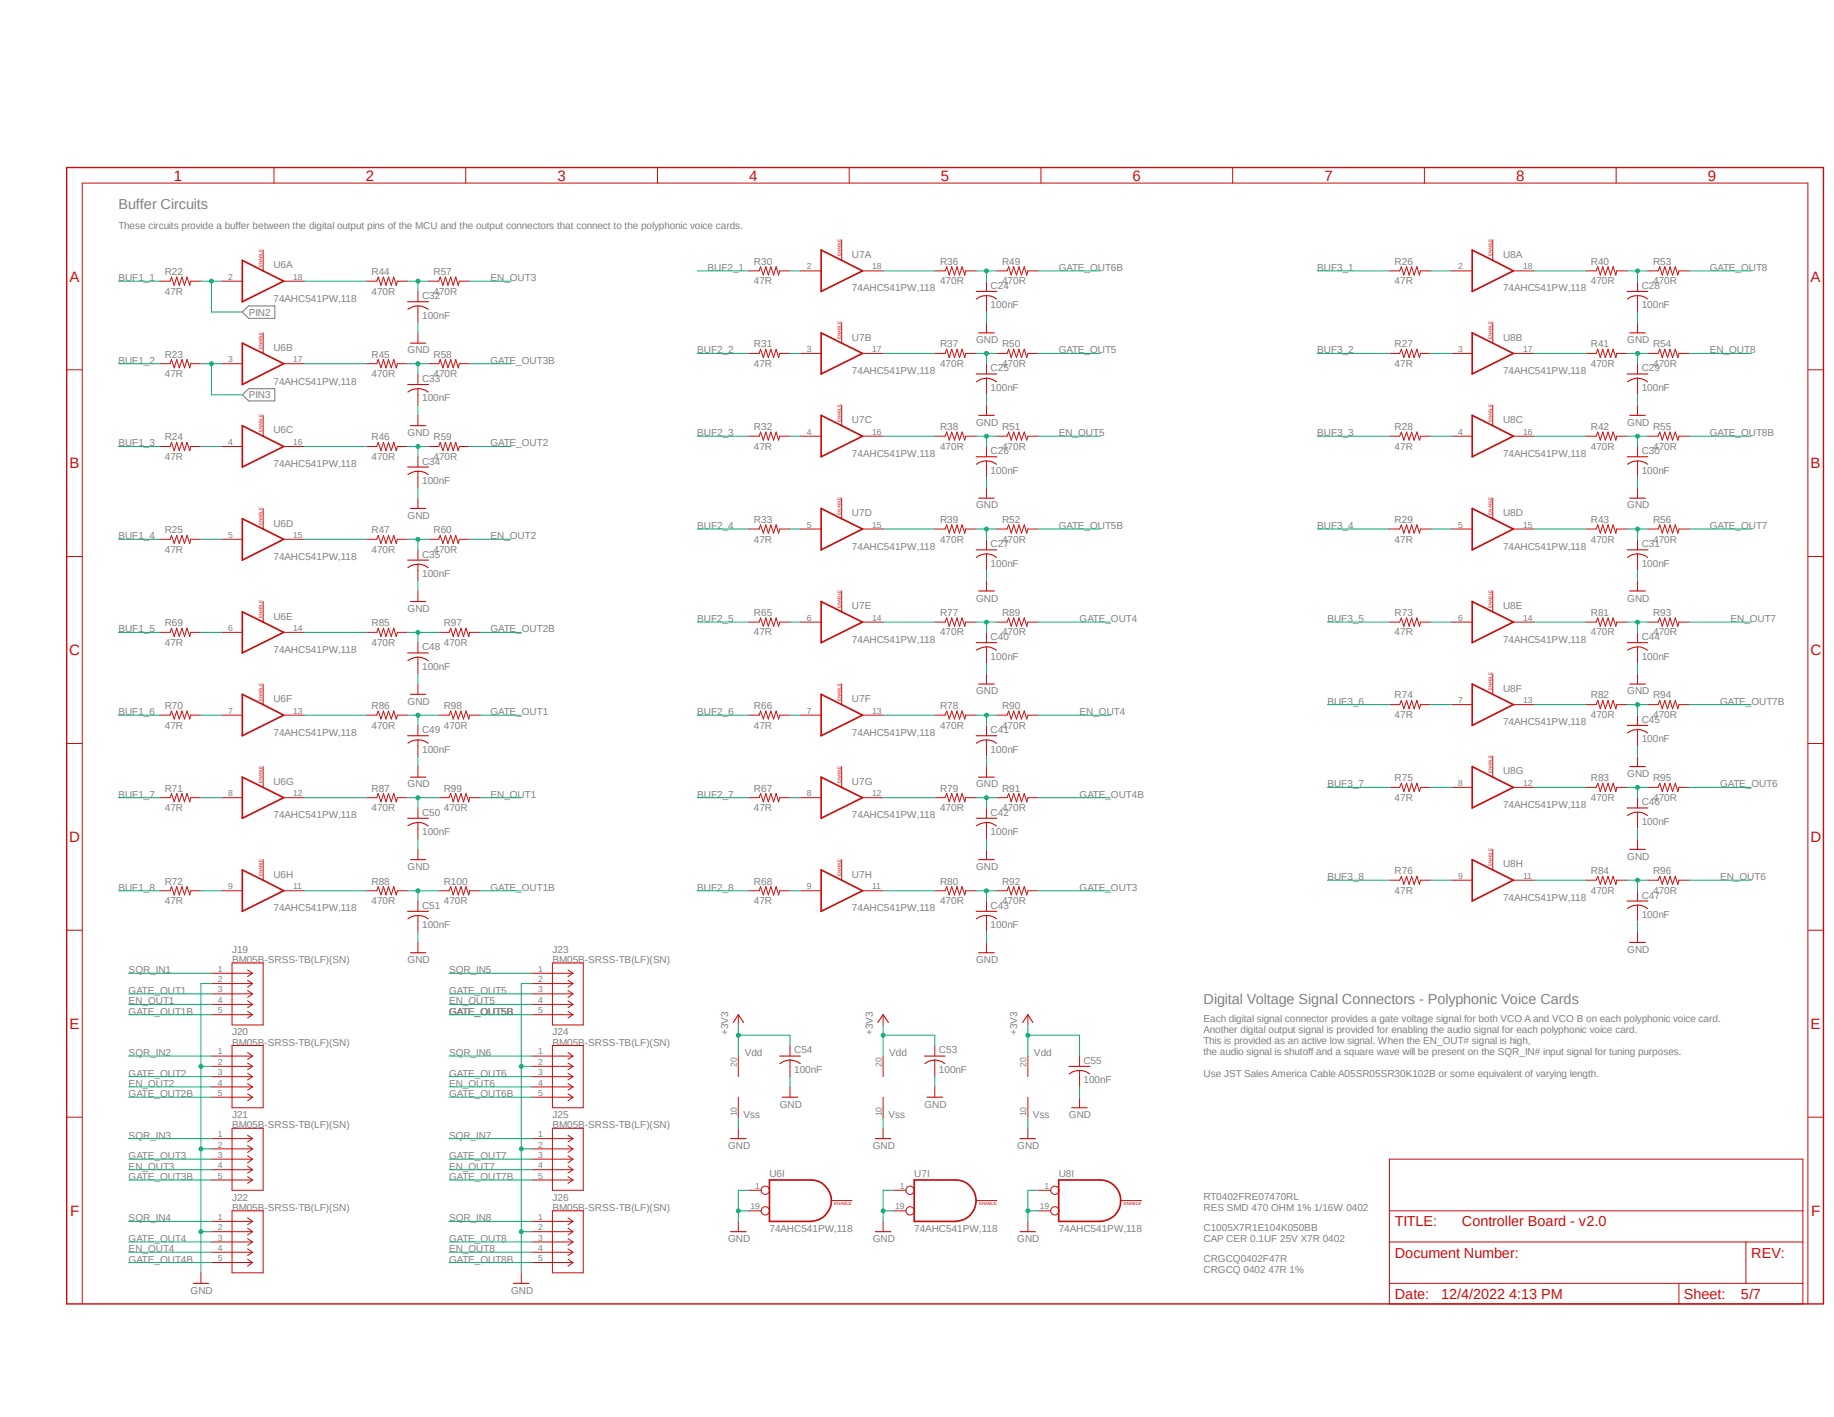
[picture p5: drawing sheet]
<svg xmlns="http://www.w3.org/2000/svg" width="279mm" height="216mm" viewBox="0 0 279 216" stroke-linecap="round" stroke-linejoin="round" font-family="sans-serif">
<defs><g id="words">
<g font-size="2.3" fill="#c90d0c">
<text x="26.5" y="27.5">1</text>
<text x="55.7" y="27.5">2</text>
<text x="84.9" y="27.5">3</text>
<text x="114.1" y="27.5">4</text>
<text x="143.3" y="27.5">5</text>
<text x="172.5" y="27.5">6</text>
<text x="201.8" y="27.5">7</text>
<text x="231" y="27.5">8</text>
<text x="260.2" y="27.5">9</text>
<text x="10.6" y="42.9">A</text>
<text x="275.8" y="42.9">A</text>
<text x="10.6" y="71.4">B</text>
<text x="275.8" y="71.4">B</text>
<text x="10.5" y="99.9">C</text>
<text x="275.8" y="99.9">C</text>
<text x="10.5" y="128.3">D</text>
<text x="275.8" y="128.3">D</text>
<text x="10.6" y="156.8">E</text>
<text x="275.8" y="156.8">E</text>
<text x="10.7" y="185.2">F</text>
<text x="275.9" y="185.2">F</text>
</g>
<g font-size="2.2" fill="#808080">
<text x="18" y="31.8">Buffer Circuits</text>
<text x="183.3" y="153">Digital Voltage Signal Connectors - Polyphonic Voice Cards</text>
</g>
<g font-size="2.2" fill="#c90d0c">
<text x="212.5" y="186.9">TITLE:</text>
<text x="212.5" y="191.6">Document Number:</text>
<text x="222.7" y="186.9">Controller Board - v2.0</text>
<text x="266.8" y="191.6">REV:</text>
<text x="212.5" y="197.9">Date:</text>
<text x="219.5" y="197.9">12/4/2022 4:13 PM</text>
<text x="256.5" y="197.9">Sheet:</text>
<text x="265.2" y="197.9">5/7</text>
</g>
<g font-size="1.5" fill="#808080">
<text x="18" y="35">These circuits provide a buffer between the digital output pins of the MCU and the output connectors that connect to the polyphonic voice cards.</text>
<text x="25.1" y="41.9">R22</text>
<text x="41.7" y="40.9">U6A</text>
<text x="56.6" y="41.9">R44</text>
<text x="66" y="41.9">R57</text>
<text x="107.8" y="41.3">BUF2_1</text>
<text x="114.8" y="40.3">R30</text>
<text x="129.8" y="39.3">U7A</text>
<text x="143.2" y="40.3">R36</text>
<text x="152.7" y="40.3">R49</text>
<text x="161.3" y="41.3">GATE_OUT6B</text>
<text x="200.7" y="41.3">BUF3_1</text>
<text x="212.5" y="40.3">R26</text>
<text x="229" y="39.3">U8A</text>
<text x="242.4" y="40.3">R40</text>
<text x="251.8" y="40.3">R53</text>
<text x="260.5" y="41.3">GATE_OUT8</text>
<text x="18" y="42.8">BUF1_1</text>
<text x="25.1" y="44.9">47R</text>
<text x="41.7" y="46">74AHC541PW,118</text>
<text x="56.6" y="44.9">470R</text>
<text x="64.3" y="45.6">C32</text>
<text x="66" y="44.9">470R</text>
<text x="74.7" y="42.8">EN_OUT3</text>
<text x="114.8" y="43.3">47R</text>
<text x="129.8" y="44.4">74AHC541PW,118</text>
<text x="143.2" y="43.3">470R</text>
<text x="150.9" y="47">100nF</text>
<text x="150.9" y="44">C24</text>
<text x="152.7" y="43.3">470R</text>
<text x="212.5" y="43.3">47R</text>
<text x="229" y="44.4">74AHC541PW,118</text>
<text x="242.4" y="43.3">470R</text>
<text x="250.1" y="47">100nF</text>
<text x="250.1" y="44">C28</text>
<text x="251.8" y="43.3">470R</text>
<text x="37.9" y="48.1">PIN2</text>
<text x="41.7" y="53.5">U6B</text>
<text x="62.1" y="53.8">GND</text>
<text x="64.3" y="48.6">100nF</text>
<text x="106.2" y="53.8">BUF2_2</text>
<text x="114.8" y="52.9">R31</text>
<text x="129.8" y="51.9">U7B</text>
<text x="143.2" y="52.9">R37</text>
<text x="148.7" y="52.3">GND</text>
<text x="152.7" y="52.9">R50</text>
<text x="161.3" y="53.8">GATE_OUT5</text>
<text x="200.7" y="53.8">BUF3_2</text>
<text x="212.5" y="52.9">R27</text>
<text x="229" y="51.9">U8B</text>
<text x="242.4" y="52.9">R41</text>
<text x="247.9" y="52.3">GND</text>
<text x="251.8" y="52.9">R54</text>
<text x="260.5" y="53.8">EN_OUT8</text>
<text x="18" y="55.4">BUF1_2</text>
<text x="25.1" y="57.5">47R</text>
<text x="25.1" y="54.5">R23</text>
<text x="41.7" y="58.6">74AHC541PW,118</text>
<text x="56.6" y="57.5">470R</text>
<text x="56.6" y="54.5">R45</text>
<text x="64.3" y="58.2">C33</text>
<text x="66" y="57.5">470R</text>
<text x="66" y="54.5">R58</text>
<text x="74.7" y="55.4">GATE_OUT3B</text>
<text x="114.8" y="55.9">47R</text>
<text x="129.8" y="57">74AHC541PW,118</text>
<text x="143.2" y="55.9">470R</text>
<text x="150.9" y="59.6">100nF</text>
<text x="150.9" y="56.6">C25</text>
<text x="152.7" y="55.9">470R</text>
<text x="212.5" y="55.9">47R</text>
<text x="229" y="57">74AHC541PW,118</text>
<text x="242.4" y="55.9">470R</text>
<text x="250.1" y="59.6">100nF</text>
<text x="250.1" y="56.6">C29</text>
<text x="251.8" y="55.9">470R</text>
<text x="37.9" y="60.7">PIN3</text>
<text x="64.3" y="61.2">100nF</text>
<text x="114.8" y="65.5">R32</text>
<text x="129.8" y="64.5">U7C</text>
<text x="143.2" y="65.5">R38</text>
<text x="148.7" y="64.9">GND</text>
<text x="152.7" y="65.5">R51</text>
<text x="212.5" y="65.5">R28</text>
<text x="229" y="64.5">U8C</text>
<text x="242.4" y="65.5">R42</text>
<text x="247.9" y="64.9">GND</text>
<text x="251.8" y="65.5">R55</text>
<text x="18" y="68">BUF1_3</text>
<text x="25.1" y="70.1">47R</text>
<text x="25.1" y="67.1">R24</text>
<text x="41.7" y="71.2">74AHC541PW,118</text>
<text x="41.7" y="66">U6C</text>
<text x="56.6" y="70.1">470R</text>
<text x="56.6" y="67.1">R46</text>
<text x="62.1" y="66.5">GND</text>
<text x="64.3" y="70.8">C34</text>
<text x="66" y="70.1">470R</text>
<text x="66" y="67.1">R59</text>
<text x="74.7" y="68">GATE_OUT2</text>
<text x="106.2" y="66.5">BUF2_3</text>
<text x="114.8" y="68.5">47R</text>
<text x="129.8" y="69.6">74AHC541PW,118</text>
<text x="143.2" y="68.5">470R</text>
<text x="150.9" y="69.2">C26</text>
<text x="152.7" y="68.5">470R</text>
<text x="161.3" y="66.5">EN_OUT5</text>
<text x="200.7" y="66.5">BUF3_3</text>
<text x="212.5" y="68.5">47R</text>
<text x="229" y="69.6">74AHC541PW,118</text>
<text x="242.4" y="68.5">470R</text>
<text x="250.1" y="69.2">C30</text>
<text x="251.8" y="68.5">470R</text>
<text x="260.5" y="66.5">GATE_OUT8B</text>
<text x="64.3" y="73.8">100nF</text>
<text x="148.7" y="77.5">GND</text>
<text x="150.9" y="72.2">100nF</text>
<text x="247.9" y="77.5">GND</text>
<text x="250.1" y="72.2">100nF</text>
<text x="18" y="82.2">BUF1_4</text>
<text x="25.1" y="81.3">R25</text>
<text x="41.7" y="80.2">U6D</text>
<text x="56.6" y="81.3">R47</text>
<text x="62.1" y="79">GND</text>
<text x="66" y="81.3">R60</text>
<text x="74.7" y="82.2">EN_OUT2</text>
<text x="106.2" y="80.6">BUF2_4</text>
<text x="114.8" y="82.7">47R</text>
<text x="114.8" y="79.7">R33</text>
<text x="129.8" y="83.8">74AHC541PW,118</text>
<text x="129.8" y="78.7">U7D</text>
<text x="143.2" y="82.7">470R</text>
<text x="143.2" y="79.7">R39</text>
<text x="150.9" y="83.4">C27</text>
<text x="152.7" y="82.7">470R</text>
<text x="152.7" y="79.7">R52</text>
<text x="161.3" y="80.6">GATE_OUT5B</text>
<text x="200.7" y="80.6">BUF3_4</text>
<text x="212.5" y="82.7">47R</text>
<text x="212.5" y="79.7">R29</text>
<text x="229" y="83.8">74AHC541PW,118</text>
<text x="229" y="78.7">U8D</text>
<text x="242.4" y="82.7">470R</text>
<text x="242.4" y="79.7">R43</text>
<text x="250.1" y="83.4">C31</text>
<text x="251.8" y="82.7">470R</text>
<text x="251.8" y="79.7">R56</text>
<text x="260.5" y="80.6">GATE_OUT7</text>
<text x="25.1" y="84.2">47R</text>
<text x="41.7" y="85.3">74AHC541PW,118</text>
<text x="56.6" y="84.2">470R</text>
<text x="64.3" y="87.9">100nF</text>
<text x="64.3" y="85">C35</text>
<text x="66" y="84.2">470R</text>
<text x="150.9" y="86.4">100nF</text>
<text x="250.1" y="86.4">100nF</text>
<text x="25.1" y="95.4">R69</text>
<text x="41.7" y="94.4">U6E</text>
<text x="56.6" y="95.4">R85</text>
<text x="62.1" y="93.2">GND</text>
<text x="67.6" y="95.4">R97</text>
<text x="106.2" y="94.8">BUF2_5</text>
<text x="114.8" y="93.9">R65</text>
<text x="129.8" y="92.8">U7E</text>
<text x="143.2" y="93.9">R77</text>
<text x="148.7" y="91.7">GND</text>
<text x="152.7" y="93.9">R89</text>
<text x="164.5" y="94.8">GATE_OUT4</text>
<text x="202.2" y="94.8">BUF3_5</text>
<text x="212.5" y="93.9">R73</text>
<text x="229" y="92.8">U8E</text>
<text x="242.4" y="93.9">R81</text>
<text x="247.9" y="91.7">GND</text>
<text x="251.8" y="93.9">R93</text>
<text x="263.6" y="94.8">EN_OUT7</text>
<text x="18" y="96.3">BUF1_5</text>
<text x="25.1" y="98.4">47R</text>
<text x="41.7" y="99.5">74AHC541PW,118</text>
<text x="56.6" y="98.4">470R</text>
<text x="64.3" y="99.1">C48</text>
<text x="67.6" y="98.4">470R</text>
<text x="74.7" y="96.3">GATE_OUT2B</text>
<text x="114.8" y="96.8">47R</text>
<text x="129.8" y="97.9">74AHC541PW,118</text>
<text x="143.2" y="96.8">470R</text>
<text x="150.9" y="100.5">100nF</text>
<text x="150.9" y="97.5">C40</text>
<text x="152.7" y="96.8">470R</text>
<text x="212.5" y="96.8">47R</text>
<text x="229" y="97.9">74AHC541PW,118</text>
<text x="242.4" y="96.8">470R</text>
<text x="250.1" y="100.5">100nF</text>
<text x="250.1" y="97.5">C44</text>
<text x="251.8" y="96.8">470R</text>
<text x="41.7" y="107">U6F</text>
<text x="62.1" y="107.4">GND</text>
<text x="64.3" y="102.1">100nF</text>
<text x="129.8" y="107">U7F</text>
<text x="148.7" y="105.8">GND</text>
<text x="202.2" y="107.4">BUF3_6</text>
<text x="212.5" y="106.4">R74</text>
<text x="229" y="105.4">U8F</text>
<text x="242.4" y="106.4">R82</text>
<text x="247.9" y="105.8">GND</text>
<text x="251.8" y="106.4">R94</text>
<text x="262" y="107.4">GATE_OUT7B</text>
<text x="18" y="109">BUF1_6</text>
<text x="25.1" y="111">47R</text>
<text x="25.1" y="108">R70</text>
<text x="41.7" y="112.1">74AHC541PW,118</text>
<text x="56.6" y="111">470R</text>
<text x="56.6" y="108">R86</text>
<text x="64.3" y="111.7">C49</text>
<text x="67.6" y="111">470R</text>
<text x="67.6" y="108">R98</text>
<text x="74.7" y="109">GATE_OUT1</text>
<text x="106.2" y="109">BUF2_6</text>
<text x="114.8" y="111">47R</text>
<text x="114.8" y="108">R66</text>
<text x="129.8" y="112.1">74AHC541PW,118</text>
<text x="143.2" y="111">470R</text>
<text x="143.2" y="108">R78</text>
<text x="150.9" y="111.7">C41</text>
<text x="152.7" y="111">470R</text>
<text x="152.7" y="108">R90</text>
<text x="164.5" y="109">EN_OUT4</text>
<text x="212.5" y="109.4">47R</text>
<text x="229" y="110.5">74AHC541PW,118</text>
<text x="242.4" y="109.4">470R</text>
<text x="250.1" y="113.1">100nF</text>
<text x="250.1" y="110.1">C45</text>
<text x="251.8" y="109.4">470R</text>
<text x="41.7" y="119.6">U6G</text>
<text x="62.1" y="120">GND</text>
<text x="64.3" y="114.7">100nF</text>
<text x="129.8" y="119.6">U7G</text>
<text x="148.7" y="120">GND</text>
<text x="150.9" y="114.7">100nF</text>
<text x="202.2" y="120">BUF3_7</text>
<text x="212.5" y="119">R75</text>
<text x="229" y="118">U8G</text>
<text x="242.4" y="119">R83</text>
<text x="247.9" y="118.4">GND</text>
<text x="251.8" y="119">R95</text>
<text x="262" y="120">GATE_OUT6</text>
<text x="18" y="121.5">BUF1_7</text>
<text x="25.1" y="123.6">47R</text>
<text x="25.1" y="120.6">R71</text>
<text x="41.7" y="124.7">74AHC541PW,118</text>
<text x="56.6" y="123.6">470R</text>
<text x="56.6" y="120.6">R87</text>
<text x="64.3" y="124.3">C50</text>
<text x="67.6" y="123.6">470R</text>
<text x="67.6" y="120.6">R99</text>
<text x="74.7" y="121.5">EN_OUT1</text>
<text x="106.2" y="121.5">BUF2_7</text>
<text x="114.8" y="123.6">47R</text>
<text x="114.8" y="120.6">R67</text>
<text x="129.8" y="124.7">74AHC541PW,118</text>
<text x="143.2" y="123.6">470R</text>
<text x="143.2" y="120.6">R79</text>
<text x="150.9" y="124.3">C42</text>
<text x="152.7" y="123.6">470R</text>
<text x="152.7" y="120.6">R91</text>
<text x="164.5" y="121.5">GATE_OUT4B</text>
<text x="212.5" y="122">47R</text>
<text x="229" y="123.1">74AHC541PW,118</text>
<text x="242.4" y="122">470R</text>
<text x="250.1" y="125.7">100nF</text>
<text x="250.1" y="122.7">C46</text>
<text x="251.8" y="122">470R</text>
<text x="64.3" y="127.3">100nF</text>
<text x="150.9" y="127.3">100nF</text>
<text x="247.9" y="131">GND</text>
<text x="18" y="135.7">BUF1_8</text>
<text x="25.1" y="137.8">47R</text>
<text x="25.1" y="134.8">R72</text>
<text x="41.7" y="133.7">U6H</text>
<text x="56.6" y="137.8">470R</text>
<text x="56.6" y="134.8">R88</text>
<text x="62.1" y="132.5">GND</text>
<text x="67.6" y="137.8">470R</text>
<text x="67.6" y="134.8">R100</text>
<text x="74.7" y="135.7">GATE_OUT1B</text>
<text x="106.2" y="135.7">BUF2_8</text>
<text x="114.8" y="137.8">47R</text>
<text x="114.8" y="134.8">R68</text>
<text x="129.8" y="133.7">U7H</text>
<text x="143.2" y="137.8">470R</text>
<text x="143.2" y="134.8">R80</text>
<text x="148.7" y="132.5">GND</text>
<text x="152.7" y="137.8">470R</text>
<text x="152.7" y="134.8">R92</text>
<text x="164.5" y="135.7">GATE_OUT3</text>
<text x="202.2" y="134.2">BUF3_8</text>
<text x="212.5" y="136.2">47R</text>
<text x="212.5" y="133.2">R76</text>
<text x="229" y="137.3">74AHC541PW,118</text>
<text x="229" y="132.2">U8H</text>
<text x="242.4" y="136.2">470R</text>
<text x="242.4" y="133.2">R84</text>
<text x="250.1" y="136.9">C47</text>
<text x="251.8" y="136.2">470R</text>
<text x="251.8" y="133.2">R96</text>
<text x="262" y="134.2">EN_OUT6</text>
<text x="41.7" y="138.9">74AHC541PW,118</text>
<text x="64.3" y="141.4">100nF</text>
<text x="64.3" y="138.5">C51</text>
<text x="129.8" y="138.9">74AHC541PW,118</text>
<text x="150.9" y="141.4">100nF</text>
<text x="150.9" y="138.5">C43</text>
<text x="250.1" y="139.9">100nF</text>
<text x="19.6" y="148.3">SQR_IN1</text>
<text x="35.3" y="146.7">BM05B-SRSS-TB(LF)(SN)</text>
<text x="35.3" y="145.2">J19</text>
<text x="62.1" y="146.7">GND</text>
<text x="68.4" y="148.3">SQR_IN5</text>
<text x="84.2" y="146.7">BM05B-SRSS-TB(LF)(SN)</text>
<text x="84.2" y="145.2">J23</text>
<text x="148.7" y="146.7">GND</text>
<text x="247.9" y="145.2">GND</text>
<text x="19.6" y="151.5">GATE_OUT1</text>
<text x="19.6" y="153">EN_OUT1</text>
<text x="19.6" y="154.6">GATE_OUT1B</text>
<text x="68.4" y="151.5">GATE_OUT5</text>
<text x="68.4" y="153">EN_OUT5</text>
<text x="68.4" y="154.6">GATE_OUT5B</text>
<text x="183.3" y="155.8">Each digital signal connector provides a gate voltage signal for both VCO A and VCO B on each polyphonic voice card.</text>
<text x="19.6" y="160.9">SQR_IN2</text>
<text x="35.3" y="159.3">BM05B-SRSS-TB(LF)(SN)</text>
<text x="35.3" y="157.7">J20</text>
<text x="68.4" y="160.9">SQR_IN6</text>
<text x="84.2" y="159.3">BM05B-SRSS-TB(LF)(SN)</text>
<text x="84.2" y="157.7">J24</text>
<text x="110.9" y="157.7" transform="rotate(-90 110.9 157.7)">+3V3</text>
<text x="113.5" y="160.9">Vdd</text>
<text x="121" y="160.5">C54</text>
<text x="133" y="157.7" transform="rotate(-90 133 157.7)">+3V3</text>
<text x="135.5" y="160.9">Vdd</text>
<text x="143" y="160.5">C53</text>
<text x="155" y="157.7" transform="rotate(-90 155 157.7)">+3V3</text>
<text x="157.5" y="160.9">Vdd</text>
<text x="183.3" y="157.4">Another digital output signal is provided for enabling the audio signal for each polyphonic voice card.</text>
<text x="183.3" y="159.1">This is provided as an active low signal. When the EN_OUT# signal is high,</text>
<text x="183.3" y="160.7">the audio signal is shutoff and a square wave will be present on the SQR_IN# input signal for tuning purposes.</text>
<text x="19.6" y="164">GATE_OUT2</text>
<text x="19.6" y="165.6">EN_OUT2</text>
<text x="19.6" y="167.2">GATE_OUT2B</text>
<text x="68.4" y="164">GATE_OUT6</text>
<text x="68.4" y="165.6">EN_OUT6</text>
<text x="68.4" y="167.2">GATE_OUT6B</text>
<text x="121" y="163.5">100nF</text>
<text x="143" y="163.5">100nF</text>
<text x="165.1" y="165.1">100nF</text>
<text x="165.1" y="162.1">C55</text>
<text x="183.3" y="164">Use JST Sales America Cable A05SR05SR30K102B or some equivalent of varying length.</text>
<text x="19.6" y="173.5">SQR_IN3</text>
<text x="35.3" y="171.9">BM05B-SRSS-TB(LF)(SN)</text>
<text x="35.3" y="170.3">J21</text>
<text x="68.4" y="173.5">SQR_IN7</text>
<text x="84.2" y="171.9">BM05B-SRSS-TB(LF)(SN)</text>
<text x="84.2" y="170.3">J25</text>
<text x="113.3" y="170.3">Vss</text>
<text x="118.8" y="168.8">GND</text>
<text x="135.3" y="170.3">Vss</text>
<text x="140.8" y="168.8">GND</text>
<text x="157.4" y="170.3">Vss</text>
<text x="162.9" y="170.3">GND</text>
<text x="19.6" y="176.6">GATE_OUT3</text>
<text x="19.6" y="178.2">EN_OUT3</text>
<text x="19.6" y="179.8">GATE_OUT3B</text>
<text x="68.4" y="176.6">GATE_OUT7</text>
<text x="68.4" y="178.2">EN_OUT7</text>
<text x="68.4" y="179.8">GATE_OUT7B</text>
<text x="110.9" y="175">GND</text>
<text x="117.2" y="179.4">U6I</text>
<text x="133" y="175">GND</text>
<text x="139.3" y="179.4">U7I</text>
<text x="155" y="175">GND</text>
<text x="161.3" y="179.4">U8I</text>
<text x="35.3" y="184.5">BM05B-SRSS-TB(LF)(SN)</text>
<text x="35.3" y="182.9">J22</text>
<text x="84.2" y="184.5">BM05B-SRSS-TB(LF)(SN)</text>
<text x="84.2" y="182.9">J26</text>
<text x="183.3" y="182.8">RT0402FRE07470RL</text>
<text x="183.3" y="184.5">RES SMD 470 OHM 1% 1/16W 0402</text>
<text x="19.6" y="189.2">GATE_OUT4</text>
<text x="19.6" y="190.8">EN_OUT4</text>
<text x="19.6" y="186.1">SQR_IN4</text>
<text x="68.4" y="189.2">GATE_OUT8</text>
<text x="68.4" y="190.8">EN_OUT8</text>
<text x="68.4" y="186.1">SQR_IN8</text>
<text x="110.9" y="189.2">GND</text>
<text x="117.2" y="187.7">74AHC541PW,118</text>
<text x="133" y="189.2">GND</text>
<text x="139.3" y="187.7">74AHC541PW,118</text>
<text x="155" y="189.2">GND</text>
<text x="161.3" y="187.7">74AHC541PW,118</text>
<text x="183.3" y="187.6">C1005X7R1E104K050BB</text>
<text x="183.3" y="189.2">CAP CER 0.1UF 25V X7R 0402</text>
<text x="19.6" y="192.4">GATE_OUT4B</text>
<text x="29" y="197.1">GND</text>
<text x="68.4" y="192.4">GATE_OUT8B</text>
<text x="77.9" y="197.1">GND</text>
<text x="183.3" y="192.3">CRGCQ0402F47R</text>
<text x="183.3" y="193.9">CRGCQ 0402 47R 1%</text>
</g>
<g font-size="1.3" fill="#808080">
<text x="122.9" y="41">2</text>
<text x="132.8" y="41">18</text>
<text x="222.1" y="41">2</text>
<text x="232" y="41">18</text>
<text x="34.8" y="42.6">2</text>
<text x="44.7" y="42.6">18</text>
<text x="122.9" y="53.6">3</text>
<text x="132.8" y="53.6">17</text>
<text x="222.1" y="53.6">3</text>
<text x="232" y="53.6">17</text>
<text x="34.8" y="55.2">3</text>
<text x="44.7" y="55.2">17</text>
<text x="34.8" y="67.8">4</text>
<text x="44.7" y="67.8">16</text>
<text x="122.9" y="66.2">4</text>
<text x="132.8" y="66.2">16</text>
<text x="222.1" y="66.2">4</text>
<text x="232" y="66.2">16</text>
<text x="34.8" y="82">5</text>
<text x="44.7" y="82">15</text>
<text x="122.9" y="80.4">5</text>
<text x="132.8" y="80.4">15</text>
<text x="222.1" y="80.4">5</text>
<text x="232" y="80.4">15</text>
<text x="122.9" y="94.6">6</text>
<text x="132.8" y="94.6">14</text>
<text x="222.1" y="94.6">6</text>
<text x="232" y="94.6">14</text>
<text x="34.8" y="96.1">6</text>
<text x="44.7" y="96.1">14</text>
<text x="222.1" y="107.1">7</text>
<text x="232" y="107.1">13</text>
<text x="34.8" y="108.7">7</text>
<text x="44.7" y="108.7">13</text>
<text x="122.9" y="108.7">7</text>
<text x="132.8" y="108.7">13</text>
<text x="222.1" y="119.8">8</text>
<text x="232" y="119.8">12</text>
<text x="34.8" y="121.3">8</text>
<text x="44.7" y="121.3">12</text>
<text x="122.9" y="121.3">8</text>
<text x="132.8" y="121.3">12</text>
<text x="34.8" y="135.5">9</text>
<text x="44.7" y="135.5">11</text>
<text x="122.9" y="135.5">9</text>
<text x="132.8" y="135.5">11</text>
<text x="222.1" y="133.9">9</text>
<text x="232" y="133.9">11</text>
<text x="33.2" y="148.1">1</text>
<text x="33.2" y="149.7">2</text>
<text x="82" y="148.1">1</text>
<text x="82" y="149.7">2</text>
<text x="33.2" y="151.2">3</text>
<text x="33.2" y="152.8">4</text>
<text x="33.2" y="154.4">5</text>
<text x="82" y="151.2">3</text>
<text x="82" y="152.8">4</text>
<text x="82" y="154.4">5</text>
<text x="33.2" y="160.7">1</text>
<text x="82" y="160.7">1</text>
<text x="33.2" y="162.3">2</text>
<text x="33.2" y="163.8">3</text>
<text x="33.2" y="165.4">4</text>
<text x="33.2" y="167">5</text>
<text x="82" y="162.3">2</text>
<text x="82" y="163.8">3</text>
<text x="82" y="165.4">4</text>
<text x="82" y="167">5</text>
<text x="112.3" y="162.6" transform="rotate(-90 112.3 162.6)">20</text>
<text x="134.3" y="162.6" transform="rotate(-90 134.3 162.6)">20</text>
<text x="156.3" y="162.6" transform="rotate(-90 156.3 162.6)">20</text>
<text x="33.2" y="173.3">1</text>
<text x="82" y="173.3">1</text>
<text x="112.3" y="170.1" transform="rotate(-90 112.3 170.1)">10</text>
<text x="134.3" y="170.1" transform="rotate(-90 134.3 170.1)">10</text>
<text x="156.3" y="170.1" transform="rotate(-90 156.3 170.1)">10</text>
<text x="33.2" y="174.8">2</text>
<text x="33.2" y="176.4">3</text>
<text x="33.2" y="178">4</text>
<text x="33.2" y="179.6">5</text>
<text x="82" y="174.8">2</text>
<text x="82" y="176.4">3</text>
<text x="82" y="178">4</text>
<text x="82" y="179.6">5</text>
<text x="33.2" y="185.8">1</text>
<text x="82" y="185.8">1</text>
<text x="114.3" y="184.3">19</text>
<text x="115.1" y="181.1">1</text>
<text x="136.4" y="184.3">19</text>
<text x="137.1" y="181.1">1</text>
<text x="158.4" y="184.3">19</text>
<text x="159.1" y="181.1">1</text>
<text x="33.2" y="187.5">2</text>
<text x="33.2" y="189">3</text>
<text x="33.2" y="190.6">4</text>
<text x="82" y="187.5">2</text>
<text x="82" y="189">3</text>
<text x="82" y="190.6">4</text>
<text x="33.2" y="192.2">5</text>
<text x="82" y="192.2">5</text>
</g>
<g font-size=".7" fill="#c90d0c">
<text x="39.9" y="40.6" transform="rotate(-90 39.9 40.6)">ENABLE</text>
<text x="128.1" y="39.1" transform="rotate(-90 128.1 39.1)">ENABLE</text>
<text x="227.3" y="39.1" transform="rotate(-90 227.3 39.1)">ENABLE</text>
<text x="39.9" y="53.2" transform="rotate(-90 39.9 53.2)">ENABLE</text>
<text x="128.1" y="51.6" transform="rotate(-90 128.1 51.6)">ENABLE</text>
<text x="227.3" y="51.6" transform="rotate(-90 227.3 51.6)">ENABLE</text>
<text x="39.9" y="65.8" transform="rotate(-90 39.9 65.8)">ENABLE</text>
<text x="128.1" y="64.3" transform="rotate(-90 128.1 64.3)">ENABLE</text>
<text x="227.3" y="64.3" transform="rotate(-90 227.3 64.3)">ENABLE</text>
<text x="39.9" y="80" transform="rotate(-90 39.9 80)">ENABLE</text>
<text x="128.1" y="78.4" transform="rotate(-90 128.1 78.4)">ENABLE</text>
<text x="227.3" y="78.4" transform="rotate(-90 227.3 78.4)">ENABLE</text>
<text x="39.9" y="94.2" transform="rotate(-90 39.9 94.2)">ENABLE</text>
<text x="128.1" y="92.6" transform="rotate(-90 128.1 92.6)">ENABLE</text>
<text x="227.3" y="92.6" transform="rotate(-90 227.3 92.6)">ENABLE</text>
<text x="39.9" y="106.8" transform="rotate(-90 39.9 106.8)">ENABLE</text>
<text x="128.1" y="106.8" transform="rotate(-90 128.1 106.8)">ENABLE</text>
<text x="227.3" y="105.2" transform="rotate(-90 227.3 105.2)">ENABLE</text>
<text x="39.9" y="119.3" transform="rotate(-90 39.9 119.3)">ENABLE</text>
<text x="128.1" y="119.3" transform="rotate(-90 128.1 119.3)">ENABLE</text>
<text x="227.3" y="117.8" transform="rotate(-90 227.3 117.8)">ENABLE</text>
<text x="227.3" y="131.9" transform="rotate(-90 227.3 131.9)">ENABLE</text>
<text x="39.9" y="133.5" transform="rotate(-90 39.9 133.5)">ENABLE</text>
<text x="128.1" y="133.5" transform="rotate(-90 128.1 133.5)">ENABLE</text>
<text x="127.1" y="183.6">ENABLE</text>
<text x="149.1" y="183.6">ENABLE</text>
<text x="171.2" y="183.6">ENABLE</text>
</g>
</g></defs>
<path d="M9.8 25.3l268.2 173.8M278 25.3l-268.2 173.8" fill="none" stroke="#fff" stroke-width=".15"/>
<path d="M36.9 47.5l1-.9h4v1.9h-4zM36.9 60.2l1-1h4v1.9h-4z" fill="none" stroke="#808080" stroke-width=".17"/>
<g fill="none" stroke="#c90d0c" stroke-width=".17">
<path d="M62.1 58.6h3.2M62.1 46h3.2M62.1 47.1a2.6 2.6 0 0 1 3.1 0M62.5 52.3h2.4M63.7 59.2l1.1 .2 .4 .3M63.7 59.2l-1.1 .2-.5 .3M148.7 57h3.1M148.7 44.4h3.1M148.8 58.2a2.39 2.39 0 0 1 3 0M148.8 45.6a2.54 2.54 0 0 1 3 0M149.1 50.7h2.4M247.9 57h3.1"/>
<path d="M247.9 44.4h3.1M247.9 58.2a2.39 2.39 0 0 1 3.1 0M247.9 45.6a2.54 2.54 0 0 1 3.1 0M248.3 50.7h2.4M62.1 71.2h3.2M62.1 72.3a2.6 2.6 0 0 1 3.1 0M62.5 77.5h2.4M62.5 64.9h2.4M148.7 69.6h3.1M148.8 70.7a2.54 2.54 0 0 1 3 0M149.1 75.9h2.4M149.1 63.3h2.4"/>
<path d="M247.9 69.6h3.1M247.9 70.7a2.54 2.54 0 0 1 3.1 0M248.3 75.9h2.4M248.3 63.3h2.4M62.1 85.3h3.2M62.1 99.5h3.2M62.5 91.7h2.4M63.7 85.9l1.1 .3 .4 .3M63.7 86l-1.1 .2-.5 .3M148.7 83.8h3.1M148.7 97.9h3.1M148.8 84.9a2.39 2.39 0 0 1 3 0"/>
<path d="M148.8 99.1a2.54 2.54 0 0 1 3 0M149.1 90h2.4M247.9 83.8h3.1M247.9 97.9h3.1M247.9 84.9a2.39 2.39 0 0 1 3.1 0M247.9 99.1a2.54 2.54 0 0 1 3.1 0M248.3 90h2.4M62.1 112.1h3.2M62.1 113.2a2.6 2.6 0 0 1 3.1 0M62.1 100.7a2.44 2.44 0 0 1 3.1 0M62.5 118.4h2.4M62.5 105.8h2.4"/>
<path d="M148.7 112.1h3.1M148.8 113.2a2.54 2.54 0 0 1 3 0M149.1 118.4h2.4M149.1 104.2h2.4M247.9 110.5h3.1M248.3 104.2h2.4M248.3 116.8h2.4M249.5 111.1l1 .3 .5 .3M249.5 111.2l-1.1 .2-.5 .3M62.1 138.9h3.2M62.1 124.7h3.2M62.1 140a2.6 2.6 0 0 1 3.1 0"/>
<path d="M62.1 125.8a2.52 2.52 0 0 1 3.1 .1M62.5 131h2.4M148.7 138.9h3.1M148.7 124.7h3.1M148.8 140a2.54 2.54 0 0 1 3 0M148.8 125.8a2.46 2.46 0 0 1 3 .1M149.1 131h2.4M247.9 137.3h3.1M247.9 123.1h3.1M247.9 124.2a2.54 2.54 0 0 1 3.1 0M248.3 129.4h2.4M249.5 137.9l1 .2 .5 .3"/>
<path d="M249.5 137.9l-.6 .1-1 .4M62.5 145.2h2.4M111.7 155.8l.8-1.2 .8 1.2M133.7 155.8l.8-1.2 .8 1.2M149.1 145.2h2.4M155.8 155.8l.8-1.2 .8 1.2M248.3 143.6h2.4M111.3 173.5h2.4M118.8 160.9h3.1M118.8 162.1a2.44 2.44 0 0 1 3.1 0M119.2 167.2h2.3M133.3 173.5h2.4"/>
<path d="M140.8 160.9h3.2M140.9 162.1a2.39 2.39 0 0 1 3 0M141.2 167.2h2.4M155.4 173.5h2.3M162.9 162.5h3.1M163.3 168.8h2.3M164.5 163.1l1 .2 .5 .3M164.5 163.1l-1.1 .2-.5 .3M29.5 195.5h2.3M78.2 195.5h2.4M111.3 187.7h2.4M133.3 187.7h2.4"/>
<path d="M155.4 187.7h2.3"/>
</g>
<g fill="none" stroke="#c90d0c" stroke-width=".15">
<path d="M40.1 38.1v3.2M41.7 25.5v2.4M71 25.5v2.4M100.2 25.5v2.4M128.2 36.5v3.2M129.4 25.5v2.4M158.6 25.5v2.4M187.8 25.5v2.4M217 25.5v2.4M227.4 36.5v3.2M246.2 25.5v2.4M10.2 56.3h2.3"/>
<path d="M24.3 42.8h1.6l.2-.6 .4 1.3 .4-1.3 .4 1.3 .4-1.3 .4 1.3 .4-1.3 .4 1.3 .1-.7h1.6M24.3 55.4h1.6l.2-.6 .4 1.2 .4-1.2 .4 1.2 .4-1.2 .4 1.2 .4-1.2 .4 1.2 .1-.6h1.6M33.8 42.8h3.1M33.8 55.4h3.1M40.1 50.7v3.1M43.2 42.8h3.2M43.2 55.4h3.2M55.8 42.8h1.6l.2-.6 .4 1.3 .4-1.3 .4 1.3 .4-1.3 .4 1.3 .4-1.3 .4 1.3 .1-.7h1.6M55.8 55.4h1.6l.2-.6 .4 1.2 .4-1.2 .4 1.2 .4-1.2 .4 1.2 .4-1.2 .4 1.2 .1-.6h1.6M63.7 44.4v1.6M63.7 46.6v2.5M63.7 50.7v1.6"/>
<path d="M63.7 57v1.6M63.7 59.2v2.5M65.3 42.8h1.5l.3-.6 .4 1.3 .4-1.3 .3 1.3 .5-1.3 .3 1.3 .4-1.3 .4 1.3 .2-.7h1.5M65.3 55.4h1.5l.3-.6 .4 1.2 .4-1.2 .3 1.2 .5-1.2 .3 1.2 .4-1.2 .4 1.2 .2-.6h1.5M114 41.3h1.7l.2-.7 .4 1.3 .4-1.3 .4 1.3 .3-1.3 .5 1.3 .3-1.3 .4 1.3 .2-.6h1.6M114 53.8h1.7l.2-.6 .4 1.3 .4-1.3 .4 1.3 .3-1.3 .5 1.3 .3-1.3 .4 1.3 .2-.7h1.6M121.9 41.3h3.2M121.9 53.8h3.2M128.2 49.1v3.2M131.4 41.3h3.1M131.4 53.8h3.1M142.4 41.3h1.6l.2-.7 .4 1.3 .4-1.3 .4 1.3 .4-1.3 .4 1.3 .4-1.3 .4 1.3 .1-.6h1.6"/>
<path d="M142.4 53.8h1.6l.2-.6 .4 1.3 .4-1.3 .4 1.3 .4-1.3 .4 1.3 .4-1.3 .4 1.3 .1-.7h1.6M150.3 42.8v1.6M150.3 45v2.5M150.3 49.1v1.6M150.3 55.4v1.6M150.3 57.6v2.6M151.8 41.3h1.6l.3-.7 .4 1.3 .3-1.3 .5 1.3 .3-1.3 .4 1.3 .4-1.3 .4 1.3 .2-.6h1.6M151.8 53.8h1.6l.3-.6 .4 1.3 .3-1.3 .5 1.3 .3-1.3 .4 1.3 .4-1.3 .4 1.3 .2-.7h1.6M211.7 41.3h1.5l.3-.7 .4 1.3 .4-1.3 .4 1.3 .4-1.3 .3 1.3 .5-1.3 .3 1.3 .2-.6h1.6M211.7 53.8h1.5l.3-.6 .4 1.3 .4-1.3 .4 1.3 .4-1.3 .3 1.3 .5-1.3 .3 1.3 .2-.7h1.6M221.1 41.3h3.2M221.1 53.8h3.2"/>
<path d="M227.4 49.1v3.2M230.5 41.3h3.2M230.5 53.8h3.2M241.6 41.3h1.6l.2-.7 .4 1.3 .4-1.3 .4 1.3 .4-1.3 .4 1.3 .3-1.3 .5 1.3 .1-.6h1.6M241.6 53.8h1.6l.2-.6 .4 1.3 .4-1.3 .4 1.3 .4-1.3 .4 1.3 .3-1.3 .5 1.3 .1-.7h1.6M249.5 42.8v1.6M249.5 45v2.5M249.5 49.1v1.6M249.5 55.4v1.6M249.5 57.6v2.6M251 41.3h1.6l.3-.7 .3 1.3 .4-1.3 .4 1.3 .4-1.3 .4 1.3 .4-1.3 .4 1.3 .2-.6h1.5M251 53.8h1.6l.3-.6 .3 1.3 .4-1.3 .4 1.3 .4-1.3 .4 1.3 .4-1.3 .4 1.3 .2-.7h1.5"/>
<path d="M275.4 56.3h2.4M24.3 68h1.6l.2-.6 .4 1.3 .4-1.3 .4 1.3 .4-1.3 .4 1.3 .4-1.3 .4 1.3 .1-.7h1.6M33.8 68h3.1M40.1 63.3v3.2M40.1 77.5v3.1M43.2 68h3.2M55.8 68h1.6l.2-.6 .4 1.3 .4-1.3 .4 1.3 .4-1.3 .4 1.3 .4-1.3 .4 1.3 .1-.7h1.6M63.7 63.3v1.6M63.7 69.6v1.6M63.7 71.8v2.5M63.7 75.9v1.6M65.3 68h1.5l.3-.6 .4 1.3 .4-1.3 .3 1.3 .5-1.3 .3 1.3 .4-1.3 .4 1.3 .2-.7h1.5"/>
<path d="M114 66.5h1.7l.2-.7 .4 1.3 .4-1.3 .4 1.3 .3-1.3 .5 1.3 .3-1.3 .4 1.3 .2-.6h1.6M121.9 66.5h3.2M128.2 61.7v3.2M128.2 75.9v3.1M131.4 66.5h3.1M142.4 66.5h1.6l.2-.7 .4 1.3 .4-1.3 .4 1.3 .4-1.3 .4 1.3 .4-1.3 .4 1.3 .1-.6h1.6M150.3 61.7v1.6M150.3 68v1.6M150.3 70.2v2.5M150.3 74.3v1.6M151.8 66.5h1.6l.3-.7 .4 1.3 .3-1.3 .5 1.3 .3-1.3 .4 1.3 .4-1.3 .4 1.3 .2-.6h1.6M211.7 66.5h1.5l.3-.7 .4 1.3 .4-1.3 .4 1.3 .4-1.3 .3 1.3 .5-1.3 .3 1.3 .2-.6h1.6"/>
<path d="M221.1 66.5h3.2M227.4 61.7v3.2M227.4 75.9v3.1M230.5 66.5h3.2M241.6 66.5h1.6l.2-.7 .4 1.3 .4-1.3 .4 1.3 .4-1.3 .4 1.3 .3-1.3 .5 1.3 .1-.6h1.6M249.5 61.7v1.6M249.5 68v1.6M249.5 70.2v2.5M249.5 74.3v1.6M251 66.5h1.6l.3-.7 .3 1.3 .4-1.3 .4 1.3 .4-1.3 .4 1.3 .4-1.3 .4 1.3 .2-.6h1.5M10.2 84.8h2.3M24.3 82.2h1.6l.2-.6 .4 1.2 .4-1.2 .4 1.2 .4-1.2 .4 1.2 .4-1.2 .4 1.2 .1-.6h1.6"/>
<path d="M24.3 96.4h1.6l.2-.7 .4 1.3 .4-1.3 .4 1.3 .4-1.3 .4 1.3 .4-1.3 .4 1.3 .1-.6h1.6M33.8 82.2h3.1M33.8 96.4h3.1M40.1 91.7v3.1M43.2 82.2h3.2M43.2 96.4h3.2M55.8 82.2h1.6l.2-.6 .4 1.2 .4-1.2 .4 1.2 .4-1.2 .4 1.2 .4-1.2 .4 1.2 .1-.6h1.6M55.8 96.4h1.6l.2-.7 .4 1.3 .4-1.3 .4 1.3 .4-1.3 .4 1.3 .4-1.3 .4 1.3 .1-.6h1.6M63.7 83.8v1.5M63.7 86v2.5M63.7 90v1.7M63.7 97.9v1.6"/>
<path d="M65.3 82.2h1.5l.3-.6 .4 1.2 .4-1.2 .3 1.2 .5-1.2 .3 1.2 .4-1.2 .4 1.2 .2-.6h1.5M66.8 96.4h1.6l.3-.7 .3 1.3 .4-1.3 .4 1.3 .4-1.3 .4 1.3 .4-1.3 .4 1.3 .1-.6h1.7M114 80.6h1.7l.2-.6 .4 1.2 .4-1.2 .4 1.2 .3-1.2 .5 1.2 .3-1.2 .4 1.2 .2-.6h1.6M114 94.8h1.7l.2-.7 .4 1.3 .4-1.3 .4 1.3 .3-1.3 .5 1.3 .3-1.3 .4 1.3 .2-.6h1.6M121.9 80.6h3.2M121.9 94.8h3.2M128.2 90v3.2M131.4 80.6h3.1M131.4 94.8h3.1M142.4 80.6h1.6l.2-.6 .4 1.2 .4-1.2 .4 1.2 .4-1.2 .4 1.2 .4-1.2 .4 1.2 .1-.6h1.6M142.4 94.8h1.6l.2-.7 .4 1.3 .4-1.3 .4 1.3 .4-1.3 .4 1.3 .4-1.3 .4 1.3 .1-.6h1.6M150.3 82.2v1.6"/>
<path d="M150.3 84.4v2.5M150.3 88.5v1.5M150.3 96.4v1.5M150.3 98.6v2.5M151.8 80.6h1.6l.3-.6 .4 1.2 .3-1.2 .5 1.2 .3-1.2 .4 1.2 .4-1.2 .4 1.2 .2-.6h1.6M151.8 94.8h1.6l.3-.7 .4 1.3 .3-1.3 .5 1.3 .3-1.3 .4 1.3 .4-1.3 .4 1.3 .2-.6h1.6M211.7 80.6h1.5l.3-.6 .4 1.2 .4-1.2 .4 1.2 .4-1.2 .3 1.2 .5-1.2 .3 1.2 .2-.6h1.6M211.7 94.8h1.5l.3-.7 .4 1.3 .4-1.3 .4 1.3 .4-1.3 .3 1.3 .5-1.3 .3 1.3 .2-.6h1.6M221.1 80.6h3.2M221.1 94.8h3.2M227.4 90v3.2M230.5 80.6h3.2"/>
<path d="M230.5 94.8h3.2M241.6 80.6h1.6l.2-.6 .4 1.2 .4-1.2 .4 1.2 .4-1.2 .4 1.2 .3-1.2 .5 1.2 .1-.6h1.6M241.6 94.8h1.6l.2-.7 .4 1.3 .4-1.3 .4 1.3 .4-1.3 .4 1.3 .3-1.3 .5 1.3 .1-.6h1.6M249.5 82.2v1.6M249.5 84.4v2.5M249.5 88.5v1.5M249.5 96.4v1.5M249.5 98.6v2.5M251 80.6h1.6l.3-.6 .3 1.2 .4-1.2 .4 1.2 .4-1.2 .4 1.2 .4-1.2 .4 1.2 .2-.6h1.5M251 94.8h1.6l.3-.7 .3 1.3 .4-1.3 .4 1.3 .4-1.3 .4 1.3 .4-1.3 .4 1.3 .2-.6h1.5M275.4 84.8h2.4M10.2 113.3h2.3"/>
<path d="M24.3 109h1.6l.2-.7 .4 1.3 .4-1.3 .4 1.3 .4-1.3 .4 1.3 .4-1.3 .4 1.3 .1-.6h1.6M33.8 109h3.1M40.1 104.2v3.2M40.1 116.8v3.2M43.2 109h3.2M55.8 109h1.6l.2-.7 .4 1.3 .4-1.3 .4 1.3 .4-1.3 .4 1.3 .4-1.3 .4 1.3 .1-.6h1.6M63.7 100.1v2.6M63.7 104.2v1.6M63.7 110.5v1.6M63.7 112.7v2.5M63.7 116.8v1.6M66.8 109h1.6l.3-.7 .3 1.3 .4-1.3 .4 1.3 .4-1.3 .4 1.3 .4-1.3 .4 1.3 .1-.6h1.7"/>
<path d="M114 109h1.7l.2-.7 .4 1.3 .4-1.3 .4 1.3 .3-1.3 .5 1.3 .3-1.3 .4 1.3 .2-.6h1.6M121.9 109h3.2M128.2 104.2v3.2M128.2 116.8v3.2M131.4 109h3.1M142.4 109h1.6l.2-.7 .4 1.3 .4-1.3 .4 1.3 .4-1.3 .4 1.3 .4-1.3 .4 1.3 .1-.6h1.6M150.3 102.7v1.5M150.3 110.5v1.6M150.3 112.7v2.5M150.3 116.8v1.6M151.8 109h1.6l.3-.7 .4 1.3 .3-1.3 .5 1.3 .3-1.3 .4 1.3 .4-1.3 .4 1.3 .2-.6h1.6M211.7 107.4h1.5l.3-.7 .4 1.3 .4-1.3 .4 1.3 .4-1.3 .3 1.3 .5-1.3 .3 1.3 .2-.6h1.6"/>
<path d="M211.7 120h1.5l.3-.7 .4 1.3 .4-1.3 .4 1.3 .4-1.3 .3 1.3 .5-1.3 .3 1.3 .2-.6h1.6M221.1 107.4h3.2M221.1 120h3.2M227.4 102.7v3.1M227.4 115.2v3.2M230.5 107.4h3.2M230.5 120h3.2M241.6 107.4h1.6l.2-.7 .4 1.3 .4-1.3 .4 1.3 .4-1.3 .4 1.3 .3-1.3 .5 1.3 .1-.6h1.6M241.6 120h1.6l.2-.7 .4 1.3 .4-1.3 .4 1.3 .4-1.3 .4 1.3 .3-1.3 .5 1.3 .1-.6h1.6M249.5 102.7v1.5M249.5 109v1.5M249.5 111.2v2.5"/>
<path d="M249.5 115.2v1.6M251 107.4h1.6l.3-.7 .3 1.3 .4-1.3 .4 1.3 .4-1.3 .4 1.3 .4-1.3 .4 1.3 .2-.6h1.5M251 120h1.6l.3-.7 .3 1.3 .4-1.3 .4 1.3 .4-1.3 .4 1.3 .4-1.3 .4 1.3 .2-.6h1.5M275.4 113.3h2.4M24.3 121.5h1.6l.2-.6 .4 1.3 .4-1.3 .4 1.3 .4-1.3 .4 1.3 .4-1.3 .4 1.3 .1-.7h1.6M24.3 135.7h1.6l.2-.6 .4 1.3 .4-1.3 .4 1.3 .4-1.3 .4 1.3 .4-1.3 .4 1.3 .1-.7h1.6M33.8 121.5h3.1M33.8 135.7h3.1M40.1 131v3.1M43.2 121.5h3.2M43.2 135.7h3.2M55.8 121.5h1.6l.2-.6 .4 1.3 .4-1.3 .4 1.3 .4-1.3 .4 1.3 .4-1.3 .4 1.3 .1-.7h1.6"/>
<path d="M55.8 135.7h1.6l.2-.6 .4 1.3 .4-1.3 .4 1.3 .4-1.3 .4 1.3 .4-1.3 .4 1.3 .1-.7h1.6M63.7 123.1v1.6M63.7 125.3v2.5M63.7 129.4v1.6M63.7 137.3v1.6M63.7 139.5v2.5M66.8 121.5h1.6l.3-.6 .3 1.3 .4-1.3 .4 1.3 .4-1.3 .4 1.3 .4-1.3 .4 1.3 .1-.7h1.7M66.8 135.7h1.6l.3-.6 .3 1.3 .4-1.3 .4 1.3 .4-1.3 .4 1.3 .4-1.3 .4 1.3 .1-.7h1.7M114 121.5h1.7l.2-.6 .4 1.3 .4-1.3 .4 1.3 .3-1.3 .5 1.3 .3-1.3 .4 1.3 .2-.7h1.6M114 135.7h1.7l.2-.6 .4 1.3 .4-1.3 .4 1.3 .3-1.3 .5 1.3 .3-1.3 .4 1.3 .2-.7h1.6M121.9 121.5h3.2M121.9 135.7h3.2"/>
<path d="M128.2 131v3.1M131.4 121.5h3.1M131.4 135.7h3.1M142.4 121.5h1.6l.2-.6 .4 1.3 .4-1.3 .4 1.3 .4-1.3 .4 1.3 .4-1.3 .4 1.3 .1-.7h1.6M142.4 135.7h1.6l.2-.6 .4 1.3 .4-1.3 .4 1.3 .4-1.3 .4 1.3 .4-1.3 .4 1.3 .1-.7h1.6M150.3 123.1v1.6M150.3 125.3v2.5M150.3 129.4v1.6M150.3 137.3v1.6M150.3 139.5v2.5M151.8 121.5h1.6l.3-.6 .4 1.3 .3-1.3 .5 1.3 .3-1.3 .4 1.3 .4-1.3 .4 1.3 .2-.7h1.6M151.8 135.7h1.6l.3-.6 .4 1.3 .3-1.3 .5 1.3 .3-1.3 .4 1.3 .4-1.3 .4 1.3 .2-.7h1.6"/>
<path d="M211.7 134.1h1.5l.3-.6 .4 1.2 .4-1.2 .4 1.2 .4-1.2 .3 1.2 .5-1.2 .3 1.2 .2-.6h1.6M221.1 134.1h3.2M227.4 129.4v3.1M230.5 134.1h3.2M241.6 134.1h1.6l.2-.6 .4 1.2 .4-1.2 .4 1.2 .4-1.2 .4 1.2 .3-1.2 .5 1.2 .1-.6h1.6M249.5 121.5v1.6M249.5 123.7v2.6M249.5 127.8v1.6M249.5 135.7v1.6M249.5 137.9v2.5M251 134.1h1.6l.3-.6 .3 1.2 .4-1.2 .4 1.2 .4-1.2 .4 1.2 .4-1.2 .4 1.2 .2-.6h1.5M10.2 141.7h2.3"/>
<path d="M32.2 148.3h6.3M32.2 149.9h6.3M32.2 151.4h6.3M32.2 153h6.3M32.2 154.6h6.3M35.3 146.7h4.8v9.5h-4.8zM35.3 159.3h4.8v9.5h-4.8zM37.7 147.8l.8 .5M37.7 149.4l.8 .5M37.7 150.9l.8 .5M37.7 152.5l.8 .5M37.7 154.1l.8 .5"/>
<path d="M38.5 148.3l-.8 .5M38.5 149.9l-.8 .5M38.5 151.4l-.8 .6M38.5 153l-.8 .5M38.5 154.6l-.8 .5M63.7 143.6v1.6M81 148.3h6.3M81 149.9h6.3M81 151.4h6.3M81 153h6.3M81 154.6h6.3M84.2 146.7h4.7v9.5h-4.7z"/>
<path d="M84.2 159.3h4.7v9.5h-4.7zM86.5 147.8l.8 .5M86.5 149.4l.8 .5M86.5 150.9l.8 .5M86.5 152.5l.8 .5M86.5 154.1l.8 .5M87.3 148.3l-.8 .5M87.3 149.9l-.8 .5M87.3 151.4l-.8 .6M87.3 153l-.8 .5M87.3 154.6l-.8 .5M112.5 154.6v1.6"/>
<path d="M120.4 159.3v1.6M134.5 154.6v1.6M142.4 159.3v1.6M150.3 143.6v1.6M156.6 154.6v1.6M249.5 142v1.6M275.4 141.7h2.4M10.2 170.2h2.3M32.2 176.6h6.3M32.2 160.9h6.3M32.2 162.5h6.3M32.2 164h6.3"/>
<path d="M32.2 165.6h6.3M32.2 167.2h6.3M32.2 173.5h6.3M32.2 175h6.3M32.2 178.2h6.3M32.2 179.8h6.3M35.3 171.9h4.8v9.5h-4.8zM37.7 160.4l.8 .5M37.7 162l.8 .5M37.7 163.5l.8 .5M37.7 165.1l.8 .5M37.7 166.7l.8 .5"/>
<path d="M37.7 173l.8 .5M37.7 174.5l.8 .5M37.7 176.1l.8 .5M37.7 177.7l.8 .5M37.7 179.3l.8 .5M38.5 160.9l-.8 .5M38.5 162.5l-.8 .5M38.5 164l-.8 .5M38.5 165.6l-.8 .5M38.5 167.2l-.8 .5M38.5 173.5l-.8 .5M38.5 175l-.8 .6"/>
<path d="M38.5 176.6l-.8 .6M38.5 178.2l-.8 .5M38.5 179.8l-.8 .5M81 176.6h6.3M81 160.9h6.3M81 162.5h6.3M81 164h6.3M81 165.6h6.3M81 167.2h6.3M81 173.5h6.3M81 175h6.3M81 178.2h6.3"/>
<path d="M81 179.8h6.3M84.2 171.9h4.7v9.5h-4.7zM86.5 160.4l.8 .5M86.5 162l.8 .5M86.5 163.5l.8 .5M86.5 165.1l.8 .5M86.5 166.7l.8 .5M86.5 173l.8 .5M86.5 174.5l.8 .5M86.5 176.1l.8 .5M86.5 177.7l.8 .5M86.5 179.3l.8 .5"/>
<path d="M87.3 160.9l-.8 .5M87.3 162.5l-.8 .5M87.3 164l-.8 .5M87.3 165.6l-.8 .5M87.3 167.2l-.8 .5M87.3 173.5l-.8 .5M87.3 175l-.8 .6M87.3 176.6l-.8 .6M87.3 178.2l-.8 .5M87.3 179.8l-.8 .5M112.5 160.9v3.1M112.5 167.2v3.1"/>
<path d="M112.5 171.9v1.6M120.4 161.5v2.5M120.4 165.6v1.6M134.5 160.9v3.1M134.5 167.2v3.1M134.5 171.9v1.6M142.4 161.5v2.5M142.4 165.6v1.6M156.6 160.9v3.1M156.6 167.2v3.1M156.6 171.9v1.6M164.5 160.9v1.6"/>
<path d="M164.5 163.1v2.5M164.5 167.2v1.6M211.7 176.6h63v22.1h-63zM275.4 170.2h2.4M12.5 198.7v-170.8h262.9v170.8M30.6 193.9v1.6M32.2 189.2h6.3M32.2 186.1h6.3M32.2 187.7h6.3M32.2 190.8h6.3M32.2 192.4h6.3M35.3 184.5h4.8v9.4h-4.8z"/>
<path d="M37.7 185.5l.8 .6M37.7 187.1l.8 .6M37.7 188.7l.8 .5M37.7 190.3l.8 .5M37.7 191.9l.8 .5M38.5 186.1l-.8 .5M38.5 187.7l-.8 .5M38.5 189.2l-.8 .5M38.5 190.8l-.8 .5M38.5 192.4l-.8 .5M79.4 193.9v1.6M81 189.2h6.3"/>
<path d="M81 186.1h6.3M81 187.7h6.3M81 190.8h6.3M81 192.4h6.3M84.2 184.5h4.7v9.4h-4.7zM86.5 185.5l.8 .6M86.5 187.1l.8 .6M86.5 188.7l.8 .5M86.5 190.3l.8 .5M86.5 191.9l.8 .5M87.3 186.1l-.8 .5M87.3 187.7l-.8 .5"/>
<path d="M87.3 189.2l-.8 .5M87.3 190.8l-.8 .5M87.3 192.4l-.8 .5M112.5 186.1v1.6M114 184.5h2M114 181.4h2M126.7 182.9h3.1M134.5 186.1v1.6M136.1 184.5h1.9M136.1 181.4h1.9M148.7 182.9h3.1M156.6 186.1v1.6"/>
<path d="M158.2 184.5h1.9M158.2 181.4h1.9M170.7 182.9h3.2M211.7 184.5h63M211.7 189.2h63M211.7 195.5h63M255.8 195.5v3.2M266 189.2v6.3"/>
<circle cx="116.6" cy="184.5" r=".63"/>
<circle cx="116.6" cy="181.4" r=".63"/>
<circle cx="138.6" cy="181.4" r=".63"/>
<circle cx="138.6" cy="184.5" r=".63"/>
<circle cx="160.7" cy="184.5" r=".63"/>
<circle cx="160.7" cy="181.4" r=".63"/>
</g>
<g fill="none" stroke="#c90d0c" stroke-width=".25">
<path d="M36.9 39.7l6.3 3.1-6.3 3.2zM125.1 38.1l6.3 3.2-6.3 3.1zM224.3 38.1l6.2 3.2-6.2 3.1zM36.9 52.3l6.3 3.1-6.3 3.2zM125.1 50.7l6.3 3.1-6.3 3.2zM224.3 50.7l6.2 3.1-6.2 3.2zM36.9 64.9l6.3 3.1-6.3 3.2zM36.9 79l6.3 3.2-6.3 3.1zM125.1 63.3l6.3 3.2-6.3 3.1zM125.1 77.5l6.3 3.1-6.3 3.2zM224.3 63.3l6.2 3.2-6.2 3.1zM224.3 77.5l6.2 3.1-6.2 3.2z"/>
<path d="M36.9 93.2l6.3 3.2-6.3 3.1zM125.1 91.7l6.3 3.1-6.3 3.1zM224.3 91.7l6.2 3.1-6.2 3.1zM36.9 105.8l6.3 3.2-6.3 3.1zM36.9 118.4l6.3 3.1-6.3 3.2zM125.1 105.8l6.3 3.2-6.3 3.1zM125.1 118.4l6.3 3.1-6.3 3.2zM224.3 104.2l6.2 3.2-6.2 3.1zM224.3 116.8l6.2 3.2-6.2 3.1zM36.9 132.5l6.3 3.2-6.3 3.2zM125.1 132.5l6.3 3.2-6.3 3.2zM224.3 131l6.2 3.1-6.2 3.2z"/>
<path d="M117.2 179.8h6.3a3.2 3.2 0 0 1 3.2 3.1 3.2 3.2 0 0 1-3.2 3.2h-6.3zM139.3 179.8h6.2a3.2 3.2 0 0 1 3.2 3.1 3.2 3.2 0 0 1-3.2 3.2h-6.2zM161.3 179.8h6.3a3.2 3.2 0 0 1 3.1 3.1 3.2 3.2 0 0 1-3.1 3.2h-6.3z"/>
</g>
<path d="M10.2 25.5h267.6v173.2h-267.6z" fill="none" stroke="#c90d0c" stroke-width=".21"/>
<path d="M63.7 49.1v1.6M63.7 61.7v1.6M63.7 74.3v1.6M63.7 88.5v1.5M63.7 102.7v1.5M63.7 115.2v1.6M63.7 127.8v1.6M63.7 142v1.6M112.5 170.3v1.6M120.4 164v1.6M112.5 184.5h1.5M114 181.4h-1.5v4.7" fill="none" stroke="#0dab76" stroke-width=".15"/>
<circle cx="112.5" cy="184.5" r=".3" fill="#0dab76"/>
<g fill="none" stroke="#0dab76" stroke-width=".15">
<path d="M150.3 47.5v1.6M150.3 60.2v1.5M150.3 72.7v1.6M150.3 86.9v1.6M150.3 101.1v1.6M150.3 115.2v1.6M150.3 127.8v1.6M150.3 142v1.6M134.5 170.3v1.6M142.4 164v1.6M134.5 184.5h1.6M136.1 181.4h-1.6v4.7"/>
<circle cx="112.5" cy="184.5" r=".3"/>
</g>
<circle cx="134.5" cy="184.5" r=".3" fill="#0dab76"/>
<g fill="none" stroke="#0dab76" stroke-width=".15">
<path d="M249.5 47.5v1.6M249.5 60.2v1.5M249.5 72.7v1.6M249.5 86.9v1.6M249.5 101.1v1.6M249.5 113.7v1.5M249.5 126.3v1.5M249.5 140.4v1.6M156.6 170.3v1.6M164.5 165.6v1.6M156.6 184.5h1.6M158.2 181.4h-1.6v4.7"/>
<circle cx="134.5" cy="184.5" r=".3"/>
</g>
<circle cx="156.6" cy="184.5" r=".3" fill="#0dab76"/>
<g fill="none" stroke="#0dab76" stroke-width=".15">
<path d="M79.4 162.5v25.2h1.6M79.4 175h1.6"/>
<circle cx="156.6" cy="184.5" r=".3"/>
</g>
<circle cx="79.4" cy="175" r=".3" fill="#0dab76"/>
<g fill="none" stroke="#0dab76" stroke-width=".15">
<path d="M79.4 149.9v12.6h1.6"/>
<circle cx="79.4" cy="175" r=".3"/>
</g>
<circle cx="79.4" cy="162.5" r=".3" fill="#0dab76"/>
<g fill="none" stroke="#0dab76" stroke-width=".15">
<path d="M79.4 149.9h1.6M79.4 187.7v6.2"/>
<circle cx="79.4" cy="162.5" r=".3"/>
</g>
<circle cx="79.4" cy="187.7" r=".3" fill="#0dab76"/>
<g fill="none" stroke="#0dab76" stroke-width=".15">
<path d="M32.2 149.9h-1.6v25.1M30.6 162.5h1.6"/>
<circle cx="79.4" cy="187.7" r=".3"/>
</g>
<circle cx="30.6" cy="162.5" r=".3" fill="#0dab76"/>
<g fill="none" stroke="#0dab76" stroke-width=".15">
<path d="M32.2 175h-1.6v12.7"/>
<circle cx="30.6" cy="162.5" r=".3"/>
</g>
<circle cx="30.6" cy="175" r=".3" fill="#0dab76"/>
<g fill="none" stroke="#0dab76" stroke-width=".15">
<path d="M32.2 187.7h-1.6v6.2"/>
<circle cx="30.6" cy="175" r=".3"/>
</g>
<circle cx="30.6" cy="187.7" r=".3" fill="#0dab76"/>
<g fill="none" stroke="#0dab76" stroke-width=".15">
<path d="M30.6 42.8h3.2M32.2 42.8v4.7M158.2 53.8h9.4M257.3 41.3h9.5M71.5 68h6.4M158.2 94.8h11M257.3 80.6h9.5M73.2 109h6.2M257.3 120h9.5M158.2 135.7h11M19.6 151.4h12.6M68.4 151.4h12.6"/>
<path d="M19.6 164h12.6M19.6 176.6h12.6M68.4 164h12.6M68.4 176.6h12.6M19.6 189.2h12.6M68.4 189.2h12.6"/>
<circle cx="30.6" cy="187.7" r=".3"/>
</g>
<circle cx="32.2" cy="42.8" r=".3" fill="#0dab76"/>
<g fill="none" stroke="#0dab76" stroke-width=".15">
<path d="M30.6 55.4h3.2M32.2 47.5h4.7M32.2 55.4v4.8"/>
<circle cx="32.2" cy="42.8" r=".3"/>
</g>
<circle cx="32.2" cy="55.4" r=".3" fill="#0dab76"/>
<g fill="none" stroke="#0dab76" stroke-width=".15">
<path d="M30.6 68h3.2M32.2 60.2h4.7M30.6 82.2h3.2M30.6 96.4h3.2M30.6 109h3.2M30.6 135.7h3.2M30.6 121.5h3.2M112.5 156.2v4.7M112.5 157.7h7.9"/>
<circle cx="32.2" cy="55.4" r=".3"/>
</g>
<circle cx="112.5" cy="157.7" r=".3" fill="#0dab76"/>
<g fill="none" stroke="#0dab76" stroke-width=".15">
<path d="M120.4 157.7v1.6M134.5 156.2v4.7M134.5 157.7h7.9"/>
<circle cx="112.5" cy="157.7" r=".3"/>
</g>
<circle cx="134.5" cy="157.7" r=".3" fill="#0dab76"/>
<g fill="none" stroke="#0dab76" stroke-width=".15">
<path d="M142.4 157.7v1.6M156.6 156.2v4.7M156.6 157.7h7.9v3.2"/>
<circle cx="134.5" cy="157.7" r=".3"/>
</g>
<circle cx="156.6" cy="157.7" r=".3" fill="#0dab76"/>
<g fill="none" stroke="#0dab76" stroke-width=".15">
<path d="M46.4 42.8h9.4M46.4 55.4h9.4M71.5 42.8h6.4M120.4 41.3h1.5M120.4 53.8h1.5M134.5 41.3h7.9M134.5 53.8h7.9M200.7 41.3h11M200.7 53.8h11M247.9 41.3h3.1M249.5 41.3v1.5M257.3 53.8h9.5"/>
<path d="M46.4 68h9.4M120.4 66.5h1.5M134.5 66.5h7.9M158.2 66.5h9.4M200.7 66.5h11M46.4 82.2h9.4M46.4 96.4h9.4M71.5 82.2h6.4M120.4 80.6h1.5M120.4 94.8h1.5M134.5 80.6h7.9M134.5 94.8h7.9"/>
<path d="M200.7 80.6h11M257.3 94.8h9.5M46.4 109h9.4M120.4 109h1.5M134.5 109h7.9M158.2 109h11M46.4 121.5h9.4M46.4 135.7h9.4M73.2 121.5h6.2M120.4 121.5h1.5M134.5 121.5h7.9M134.5 135.7h7.9"/>
<path d="M257.3 134.1h9.5M19.6 153h12.6M68.4 153h12.6M19.6 165.6h12.6M19.6 178.2h12.6M68.4 165.6h12.6M68.4 178.2h12.6M19.6 190.8h12.6M68.4 190.8h12.6"/>
<circle cx="156.6" cy="157.7" r=".3"/>
</g>
<circle cx="249.5" cy="41.3" r=".3" fill="#0dab76"/>
<g fill="none" stroke="#0dab76" stroke-width=".15">
<path d="M247.9 53.8h3.1M249.5 53.8v1.6"/>
<circle cx="249.5" cy="41.3" r=".3"/>
</g>
<circle cx="249.5" cy="53.8" r=".3" fill="#0dab76"/>
<g fill="none" stroke="#0dab76" stroke-width=".15">
<path d="M247.9 66.5h3.1M249.5 66.5v1.5"/>
<circle cx="249.5" cy="53.8" r=".3"/>
</g>
<circle cx="249.5" cy="66.5" r=".3" fill="#0dab76"/>
<g fill="none" stroke="#0dab76" stroke-width=".15">
<path d="M247.9 80.6h3.1M249.5 80.6v1.6"/>
<circle cx="249.5" cy="66.5" r=".3"/>
</g>
<circle cx="249.5" cy="80.6" r=".3" fill="#0dab76"/>
<g fill="none" stroke="#0dab76" stroke-width=".15">
<path d="M202.2 94.8h9.5M247.9 94.8h3.1M249.5 94.8v1.6M202.2 107.4h9.5M202.2 120h9.5M202.2 134.1h9.5"/>
<circle cx="249.5" cy="80.6" r=".3"/>
</g>
<circle cx="249.5" cy="94.8" r=".3" fill="#0dab76"/>
<g fill="none" stroke="#0dab76" stroke-width=".15">
<path d="M247.9 107.4h3.1M249.5 107.4v1.6"/>
<circle cx="249.5" cy="94.8" r=".3"/>
</g>
<circle cx="249.5" cy="107.4" r=".3" fill="#0dab76"/>
<g fill="none" stroke="#0dab76" stroke-width=".15">
<path d="M247.9 120h3.1M249.5 120v1.5"/>
<circle cx="249.5" cy="107.4" r=".3"/>
</g>
<circle cx="249.5" cy="120" r=".3" fill="#0dab76"/>
<g fill="none" stroke="#0dab76" stroke-width=".15">
<path d="M247.9 134.1h3.1M249.5 134.1v1.6"/>
<circle cx="249.5" cy="120" r=".3"/>
</g>
<circle cx="249.5" cy="134.1" r=".3" fill="#0dab76"/>
<g fill="none" stroke="#0dab76" stroke-width=".15">
<path d="M18 55.4h6.3M18 42.8h6.3M62.1 42.8h3.2M63.7 42.8v1.6M71.5 55.4h6.4M218 41.3h3.1M218 53.8h3.1M233.7 41.3h7.9M233.7 53.8h7.9M18 68h6.3M218 66.5h3.1M233.7 66.5h7.9"/>
<path d="M18 82.2h6.3M73.2 96.4h6.2M218 80.6h3.1M218 94.8h3.1M233.7 80.6h7.9M233.7 94.8h7.9M218 120h3.1M218 107.4h3.1M233.7 120h7.9M233.7 107.4h7.9M73.2 135.7h6.2M158.2 121.5h11"/>
<path d="M218 134.1h3.1M233.7 134.1h7.9M19.6 154.6h12.6M19.6 167.2h12.6M19.6 179.8h12.6M19.6 192.4h12.6"/>
<circle cx="249.5" cy="134.1" r=".3"/>
</g>
<circle cx="63.7" cy="42.8" r=".3" fill="#0dab76"/>
<g fill="none" stroke="#0dab76" stroke-width=".15">
<path d="M62.1 55.4h3.2M63.7 55.4v1.6"/>
<circle cx="63.7" cy="42.8" r=".3"/>
</g>
<circle cx="63.7" cy="55.4" r=".3" fill="#0dab76"/>
<g fill="none" stroke="#0dab76" stroke-width=".15">
<path d="M62.1 68h3.2M63.7 68v1.6"/>
<circle cx="63.7" cy="55.4" r=".3"/>
</g>
<circle cx="63.7" cy="68" r=".3" fill="#0dab76"/>
<g fill="none" stroke="#0dab76" stroke-width=".15">
<path d="M62.1 82.2h3.2M63.7 82.2v1.6"/>
<circle cx="63.7" cy="68" r=".3"/>
</g>
<circle cx="63.7" cy="82.2" r=".3" fill="#0dab76"/>
<g fill="none" stroke="#0dab76" stroke-width=".15">
<path d="M18 96.4h6.3M62.1 96.4h4.7M63.7 96.4v1.5M18 109h6.3M18 121.5h6.3M18 135.7h6.3"/>
<circle cx="63.7" cy="82.2" r=".3"/>
</g>
<circle cx="63.7" cy="96.4" r=".3" fill="#0dab76"/>
<g fill="none" stroke="#0dab76" stroke-width=".15">
<path d="M62.1 109h4.7M63.7 109v1.5"/>
<circle cx="63.7" cy="96.4" r=".3"/>
</g>
<circle cx="63.7" cy="109" r=".3" fill="#0dab76"/>
<g fill="none" stroke="#0dab76" stroke-width=".15">
<path d="M62.1 121.5h4.7M63.7 121.5v1.6"/>
<circle cx="63.7" cy="109" r=".3"/>
</g>
<circle cx="63.7" cy="121.5" r=".3" fill="#0dab76"/>
<g fill="none" stroke="#0dab76" stroke-width=".15">
<path d="M62.1 135.7h4.7M63.7 135.7v1.6"/>
<circle cx="63.7" cy="121.5" r=".3"/>
</g>
<circle cx="63.7" cy="135.7" r=".3" fill="#0dab76"/>
<g fill="none" stroke="#0dab76" stroke-width=".15">
<path d="M106.2 41.3h7.8M106.2 53.8h7.8M148.7 41.3h3.1M150.3 41.3v1.5M106.2 66.5h7.8M106.2 80.6h7.8"/>
<circle cx="63.7" cy="135.7" r=".3"/>
</g>
<circle cx="150.3" cy="41.3" r=".3" fill="#0dab76"/>
<g fill="none" stroke="#0dab76" stroke-width=".15">
<path d="M148.7 53.8h3.1M150.3 53.8v1.6"/>
<circle cx="150.3" cy="41.3" r=".3"/>
</g>
<circle cx="150.3" cy="53.8" r=".3" fill="#0dab76"/>
<g fill="none" stroke="#0dab76" stroke-width=".15">
<path d="M148.7 66.5h3.1M150.3 66.5v1.5"/>
<circle cx="150.3" cy="53.8" r=".3"/>
</g>
<circle cx="150.3" cy="66.5" r=".3" fill="#0dab76"/>
<g fill="none" stroke="#0dab76" stroke-width=".15">
<path d="M148.7 80.6h3.1M150.3 80.6v1.6"/>
<circle cx="150.3" cy="66.5" r=".3"/>
</g>
<circle cx="150.3" cy="80.6" r=".3" fill="#0dab76"/>
<g fill="none" stroke="#0dab76" stroke-width=".15">
<path d="M106.2 94.8h7.8M148.7 94.8h3.1M150.3 94.8v1.6M106.2 109h7.8M106.2 121.5h7.8M106.2 135.7h7.8"/>
<circle cx="150.3" cy="80.6" r=".3"/>
</g>
<circle cx="150.3" cy="94.8" r=".3" fill="#0dab76"/>
<g fill="none" stroke="#0dab76" stroke-width=".15">
<path d="M148.7 109h3.1M150.3 109v1.5"/>
<circle cx="150.3" cy="94.8" r=".3"/>
</g>
<circle cx="150.3" cy="109" r=".3" fill="#0dab76"/>
<g fill="none" stroke="#0dab76" stroke-width=".15">
<path d="M148.7 121.5h3.1M150.3 121.5v1.6"/>
<circle cx="150.3" cy="109" r=".3"/>
</g>
<circle cx="150.3" cy="121.5" r=".3" fill="#0dab76"/>
<g fill="none" stroke="#0dab76" stroke-width=".15">
<path d="M148.7 135.7h3.1M150.3 135.7v1.6"/>
<circle cx="150.3" cy="121.5" r=".3"/>
</g>
<circle cx="150.3" cy="135.7" r=".3" fill="#0dab76"/>
<g fill="none" stroke="#0dab76" stroke-width=".15">
<path d="M158.2 41.3h9.4M257.3 66.5h9.5M158.2 80.6h9.4M257.3 107.4h9.5M120.4 135.7h1.5M19.6 148.3h12.6M68.4 154.6h12.6M68.4 148.3h12.6M19.6 160.9h12.6M19.6 173.5h12.6M68.4 167.2h12.6M68.4 179.8h12.6"/>
<path d="M68.4 160.9h12.6M68.4 173.5h12.6M19.6 186.1h12.6M68.4 192.4h12.6M68.4 186.1h12.6"/>
<circle cx="150.3" cy="135.7" r=".3"/>
</g>
<use href="#words"/>
</svg>
